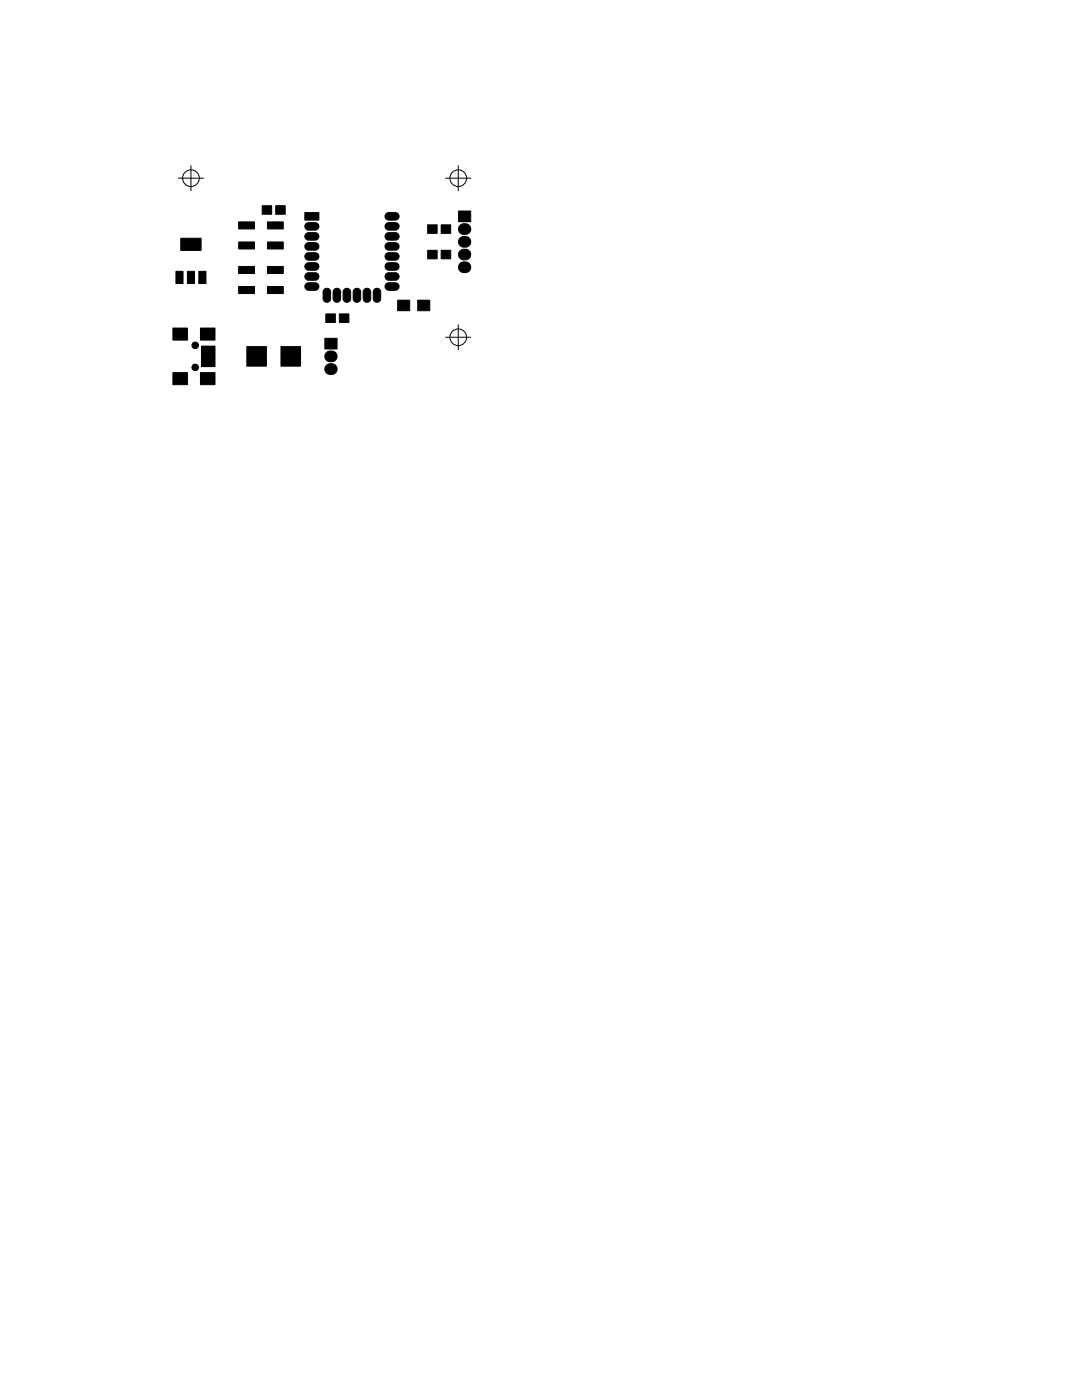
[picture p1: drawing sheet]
<svg xmlns="http://www.w3.org/2000/svg" width="216mm" height="279mm" viewBox="0 0 216 279" stroke-linecap="round" stroke-linejoin="round" font-family="sans-serif">
<g fill="none" stroke="#000" stroke-width=".2">
<path d="M35.6 35.6h5M38.1 33.1v5M88.9 35.6h5M91.4 33.1v5M88.9 67.3h5M91.4 64.8v5"/>
<circle cx="38.1" cy="35.6" r="1.67"/>
<circle cx="91.4" cy="35.6" r="1.67"/>
<circle cx="91.4" cy="67.3" r="1.67"/>
</g>
<g fill="#000" stroke="#000" stroke-width=".2">
<path d="M35.1 54.2h1.4v2.4h-1.4zM37.4 54.2h1.4v2.4h-1.4zM36.1 47.6h4v2.4h-4zM39.7 54.2h1.4v2.4h-1.4zM47.6 57.2h3.2v1.4h-3.2zM47.6 53.2h3.2v1.4h-3.2zM47.6 48.3h3.2v1.4h-3.2zM47.6 44.3h3.2v1.4h-3.2zM52.3 41.1h1.9v1.7h-1.9zM53.4 57.2h3.1v1.4h-3.1zM53.4 53.2h3.1v1.4h-3.1zM53.4 48.3h3.1v1.4h-3.1z"/>
<path d="M53.4 44.3h3.1v1.4h-3.1zM55 41.1h1.9v1.7h-1.9zM61 56.6l.4-.2h1.5a.75 .75 0 0 1 .7 .8 .75 .75 0 0 1-.7 .7h-1.4a.75 .75 0 0 1-.6-.4 .75 .75 0 0 1 .1-.9zM61 54.6l.4-.2h1.5a.75 .75 0 0 1 .7 .8 .75 .75 0 0 1-.7 .7h-1.4a.75 .75 0 0 1-.6-.4 .75 .75 0 0 1 .1-.9zM61 52.6l.4-.2h1.5a.75 .75 0 0 1 .7 .8 .75 .75 0 0 1-.7 .7h-1.4a.75 .75 0 0 1-.6-.4 .75 .75 0 0 1 .1-.9zM61 50.6l.4-.2h1.5a.75 .75 0 0 1 .7 .8 .75 .75 0 0 1-.7 .7h-1.4a.75 .75 0 0 1-.6-.4 .75 .75 0 0 1 .1-.9zM61 48.6l.4-.2h1.5a.75 .75 0 0 1 .7 .8 .75 .75 0 0 1-.7 .7h-1.4a.75 .75 0 0 1-.6-.4 .75 .75 0 0 1 .1-.9zM61 46.6l.4-.2h1.5a.75 .75 0 0 1 .7 .8 .75 .75 0 0 1-.7 .7h-1.4a.75 .75 0 0 1-.6-.4 .75 .75 0 0 1 .1-.9zM61 44.6l.4-.2h1.5a.75 .75 0 0 1 .7 .8 .75 .75 0 0 1-.7 .7h-1.4a.75 .75 0 0 1-.6-.4 .75 .75 0 0 1 .1-.9zM60.8 42.4h2.8v1.5h-2.8zM64.7 57.7a.75 .75 0 0 1 .8-.1 .75 .75 0 0 1 .5 .6v1.4a.75 .75 0 0 1-.8 .7 .75 .75 0 0 1-.7-.7v-1.5zM66.7 57.7a.75 .75 0 0 1 .8-.1 .75 .75 0 0 1 .5 .6v1.4a.75 .75 0 0 1-.8 .7 .75 .75 0 0 1-.7-.7v-1.5z"/>
<path d="M68.7 57.7a.75 .75 0 0 1 .8-.1 .75 .75 0 0 1 .5 .6v1.4a.75 .75 0 0 1-.8 .7 .75 .75 0 0 1-.7-.7v-1.5zM70.7 57.7a.75 .75 0 0 1 .8-.1 .75 .75 0 0 1 .5 .6v1.4a.75 .75 0 0 1-.8 .7 .75 .75 0 0 1-.7-.7v-1.5zM72.7 57.7a.75 .75 0 0 1 .8-.1 .75 .75 0 0 1 .5 .6v1.4a.75 .75 0 0 1-.8 .7 .75 .75 0 0 1-.7-.7v-1.5zM74.7 57.7a.75 .75 0 0 1 .8-.1 .75 .75 0 0 1 .5 .6v1.4a.75 .75 0 0 1-.8 .7 .75 .75 0 0 1-.7-.7v-1.5zM77 56.6l.4-.2h1.5a.75 .75 0 0 1 .7 .8 .75 .75 0 0 1-.7 .7h-1.4a.75 .75 0 0 1-.6-.4 .75 .75 0 0 1 .1-.9zM77 54.6l.4-.2h1.5a.75 .75 0 0 1 .7 .8 .75 .75 0 0 1-.7 .7h-1.4a.75 .75 0 0 1-.6-.4 .75 .75 0 0 1 .1-.9zM77 52.6l.4-.2h1.5a.75 .75 0 0 1 .7 .8 .75 .75 0 0 1-.7 .7h-1.4a.75 .75 0 0 1-.6-.4 .75 .75 0 0 1 .1-.9zM77 50.6l.4-.2h1.5a.75 .75 0 0 1 .7 .8 .75 .75 0 0 1-.7 .7h-1.4a.75 .75 0 0 1-.6-.4 .75 .75 0 0 1 .1-.9zM77 48.6l.4-.2h1.5a.75 .75 0 0 1 .7 .8 .75 .75 0 0 1-.7 .7h-1.4a.75 .75 0 0 1-.6-.4 .75 .75 0 0 1 .1-.9zM77 46.6l.4-.2h1.5a.75 .75 0 0 1 .7 .8 .75 .75 0 0 1-.7 .7h-1.4a.75 .75 0 0 1-.6-.4 .75 .75 0 0 1 .1-.9zM77 44.6l.4-.2h1.5a.75 .75 0 0 1 .7 .8 .75 .75 0 0 1-.7 .7h-1.4a.75 .75 0 0 1-.6-.4 .75 .75 0 0 1 .1-.9zM77 42.6l.4-.2h1.5a.75 .75 0 0 1 .7 .8 .75 .75 0 0 1-.7 .7h-1.4a.75 .75 0 0 1-.6-.4 .75 .75 0 0 1 .1-.9z"/>
<path d="M85.3 50h1.9v1.6h-1.9zM85.3 44.9h1.9v1.7h-1.9zM88 50h1.9v1.6h-1.9zM88 44.9h1.9v1.7h-1.9zM91.8 52.6a1.18 1.18 0 0 1 1.7-.2 1.18 1.18 0 0 1 .1 1.7 1.18 1.18 0 0 1-1.6 .1 1.18 1.18 0 0 1-.2-1.6zM91.8 50a1.18 1.18 0 0 1 1.7-.1 1.18 1.18 0 0 1 .1 1.7 1.18 1.18 0 0 1-1.6 .1 1.18 1.18 0 0 1-.2-1.7zM91.8 47.5a1.18 1.18 0 0 1 1.7-.1 1.18 1.18 0 0 1 .1 1.6 1.18 1.18 0 0 1-1.6 .2 1.18 1.18 0 0 1-.2-1.7zM91.8 45a1.18 1.18 0 0 1 1.7-.2 1.18 1.18 0 0 1 .1 1.7 1.18 1.18 0 0 1-1.6 .1 1.18 1.18 0 0 1-.2-1.6zM91.5 42.1h2.4v2.1h-2.4zM34.5 74.4h2.9v2.4h-2.9zM34.5 65.5h2.9v2.4h-2.9zM40 74.4h2.9v2.4h-2.9z"/>
<path d="M40.2 69.1h2.7v4.1h-2.7zM40 65.5h2.9v2.4h-2.9zM49.3 69.2h3.9v3.9h-3.9zM56.1 69.2h3.9v3.9h-3.9zM65.1 72.9a1.18 1.18 0 0 1 1.7-.1 1.18 1.18 0 0 1 .1 1.6 1.18 1.18 0 0 1-1.6 .2 1.18 1.18 0 0 1-.2-1.7zM65.1 70.4a1.18 1.18 0 0 1 1.7-.2 1.18 1.18 0 0 1 .1 1.7 1.18 1.18 0 0 1-1.6 .1 1.18 1.18 0 0 1-.2-1.6zM65 62.7h1.9v1.6h-1.9zM64.8 67.5h2.5v2.1h-2.5zM67.7 62.7h1.9v1.6h-1.9zM79.4 59.9h2.3v2.1h-2.3zM83.4 59.9h2.3v2.1h-2.3z"/>
<circle cx="39" cy="73.3" r=".65"/>
<circle cx="39" cy="68.9" r=".65"/>
</g>
</svg>
